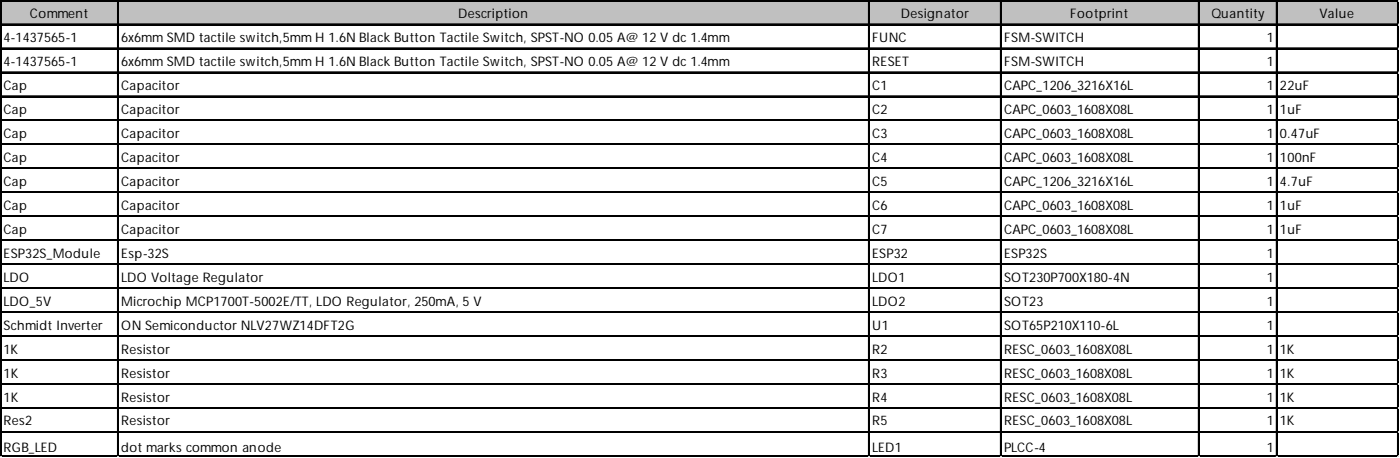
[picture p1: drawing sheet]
<svg xmlns="http://www.w3.org/2000/svg" width="290mm" height="95mm" viewBox="0 0 290 95" stroke-linecap="round" stroke-linejoin="round" font-family="sans-serif">
<defs><g id="words">
<g font-size="2.7">
<text x="6.2" y="3.7">Comment</text>
<text x="94.8" y="3.7">Description</text>
<text x="186.4" y="3.7">Designator</text>
<text x="221.4" y="3.7">Footprint</text>
<text x="250.7" y="3.7">Quantity</text>
<text x="273" y="3.7">Value</text>
<text x=".7" y="8.6">4-1437565-1</text>
<text x="25.1" y="8.6">6x6mm SMD tactile switch,5mm H 1.6N Black Button Tactile Switch, SPST-NO 0.05 A@ 12 V dc 1.4mm</text>
<text x="180.4" y="8.6">FUNC</text>
<text x="207.7" y="8.6">FSM-SWITCH</text>
<text x="262.1" y="8.6">1</text>
<text x=".7" y="13.6">4-1437565-1</text>
<text x="25.1" y="13.6">6x6mm SMD tactile switch,5mm H 1.6N Black Button Tactile Switch, SPST-NO 0.05 A@ 12 V dc 1.4mm</text>
<text x="180.4" y="13.6">RESET</text>
<text x="207.7" y="13.6">FSM-SWITCH</text>
<text x="262.1" y="13.6">1</text>
<text x=".7" y="18.5">Cap</text>
<text x=".7" y="23.5">Cap</text>
<text x="25.1" y="18.5">Capacitor</text>
<text x="25.1" y="23.5">Capacitor</text>
<text x="180.4" y="18.5">C1</text>
<text x="180.4" y="23.5">C2</text>
<text x="207.7" y="18.5">CAPC_1206_3216X16L</text>
<text x="207.7" y="23.5">CAPC_0603_1608X08L</text>
<text x="262.1" y="18.5">1</text>
<text x="262.1" y="23.5">1</text>
<text x="264.8" y="18.5">22uF</text>
<text x="264.8" y="23.5">1uF</text>
<text x=".7" y="28.4">Cap</text>
<text x="25.1" y="28.4">Capacitor</text>
<text x="180.4" y="28.4">C3</text>
<text x="207.7" y="28.4">CAPC_0603_1608X08L</text>
<text x="262.1" y="28.4">1</text>
<text x="264.8" y="28.4">0.47uF</text>
<text x=".7" y="33.4">Cap</text>
<text x="25.1" y="33.4">Capacitor</text>
<text x="180.4" y="33.4">C4</text>
<text x="207.7" y="33.4">CAPC_0603_1608X08L</text>
<text x="262.1" y="33.4">1</text>
<text x="264.8" y="33.4">100nF</text>
<text x=".7" y="38.3">Cap</text>
<text x="25.1" y="38.3">Capacitor</text>
<text x="180.4" y="38.3">C5</text>
<text x="207.7" y="38.3">CAPC_1206_3216X16L</text>
<text x="262.1" y="38.3">1</text>
<text x="264.8" y="38.3">4.7uF</text>
<text x=".7" y="43.3">Cap</text>
<text x="25.1" y="43.3">Capacitor</text>
<text x="180.4" y="43.3">C6</text>
<text x="207.7" y="43.3">CAPC_0603_1608X08L</text>
<text x="262.1" y="43.3">1</text>
<text x="264.8" y="43.3">1uF</text>
<text x=".7" y="48.2">Cap</text>
<text x=".7" y="53.2">ESP32S_Module</text>
<text x="25.1" y="48.2">Capacitor</text>
<text x="25.1" y="53.2">Esp-32S</text>
<text x="180.4" y="48.2">C7</text>
<text x="180.4" y="53.2">ESP32</text>
<text x="207.7" y="48.2">CAPC_0603_1608X08L</text>
<text x="207.7" y="53.2">ESP32S</text>
<text x="262.1" y="48.2">1</text>
<text x="262.1" y="53.2">1</text>
<text x="264.8" y="48.2">1uF</text>
<text x=".7" y="58.1">LDO</text>
<text x="25.1" y="58.1">LDO Voltage Regulator</text>
<text x="180.4" y="58.1">LDO1</text>
<text x="207.7" y="58.1">SOT230P700X180-4N</text>
<text x="262.1" y="58.1">1</text>
<text x=".7" y="63.1">LDO_5V</text>
<text x="25.1" y="63.1">Microchip MCP1700T-5002E/TT, LDO Regulator, 250mA, 5 V</text>
<text x="180.4" y="63.1">LDO2</text>
<text x="207.7" y="63.1">SOT23</text>
<text x="262.1" y="63.1">1</text>
<text x=".7" y="68">Schmidt Inverter</text>
<text x="25.1" y="68">ON Semiconductor NLV27WZ14DFT2G</text>
<text x="180.4" y="68">U1</text>
<text x="207.7" y="68">SOT65P210X110-6L</text>
<text x="262.1" y="68">1</text>
<text x=".7" y="73">1K</text>
<text x=".7" y="77.9">1K</text>
<text x="25.1" y="73">Resistor</text>
<text x="25.1" y="77.9">Resistor</text>
<text x="180.4" y="73">R2</text>
<text x="180.4" y="77.9">R3</text>
<text x="207.7" y="73">RESC_0603_1608X08L</text>
<text x="207.7" y="77.9">RESC_0603_1608X08L</text>
<text x="262.1" y="73">1</text>
<text x="262.1" y="77.9">1</text>
<text x="264.8" y="73">1K</text>
<text x="264.8" y="77.9">1K</text>
<text x=".7" y="82.9">1K</text>
<text x="25.1" y="82.9">Resistor</text>
<text x="180.4" y="82.9">R4</text>
<text x="207.7" y="82.9">RESC_0603_1608X08L</text>
<text x="262.1" y="82.9">1</text>
<text x="264.8" y="82.9">1K</text>
<text x=".7" y="87.8">Res2</text>
<text x="25.1" y="87.8">Resistor</text>
<text x="180.4" y="87.8">R5</text>
<text x="207.7" y="87.8">RESC_0603_1608X08L</text>
<text x="262.1" y="87.8">1</text>
<text x="264.8" y="87.8">1K</text>
<text x=".7" y="93.3">RGB_LED</text>
<text x="25.1" y="93.3">dot marks common anode</text>
<text x="180.4" y="93.3">LED1</text>
<text x="207.7" y="93.3">PLCC-4</text>
<text x="262.1" y="93.3">1</text>
</g>
</g></defs>
<path d="M.2 .2h289.2v5h-289.2z" fill="#c0c0c0"/>
<g fill="none" stroke="#000" stroke-width=".25">
<path d="M0 0v94.3M.1 0v94.3M.2 0h289.2M.2 .1h289.2M.2 4.9h289.2M.2 5.1h289.2M.2 9.9h289.2M.2 10h289.2M.2 14.8h289.2M.2 15h289.2M.2 19.8h289.2M.2 19.9h289.2"/>
<path d="M24.3 .2v94.1M24.4 .2v94.1M179.7 .2v94.1M179.8 .2v94.1M207 .2v94.1M207.1 .2v94.1M247.9 .2v94.1M248.1 .2v94.1M264.1 .2v94.1M264.2 .2v94.1M289.1 .2v94.1M289.2 .2v94.1"/>
<path d="M.2 24.7h289.2M.2 24.9h289.2M.2 29.7h289.2M.2 29.8h289.2M.2 34.7h289.2M.2 34.8h289.2M.2 39.6h289.2M.2 39.7h289.2M.2 44.6h289.2M.2 44.7h289.2M.2 49.5h289.2M.2 49.6h289.2"/>
<path d="M.2 54.5h289.2M.2 54.6h289.2M.2 59.4h289.2M.2 59.5h289.2M.2 64.4h289.2M.2 64.5h289.2M.2 69.3h289.2M.2 69.4h289.2M.2 74.3h289.2M.2 74.4h289.2M.2 79.2h289.2M.2 79.3h289.2"/>
<path d="M.2 84.2h289.2M.2 84.3h289.2M.2 89.1h289.2M.2 89.2h289.2M.2 94.1h289.2M.2 94.2h289.2"/>
</g>
<path d="M0 94.3h.1" fill="none" stroke="#d4d4d4" stroke-width=".25"/>
<path d="M0 94.3h.2z" fill="#d4d4d4"/>
<path d="M24.3 94.3h.1" fill="none" stroke="#d4d4d4" stroke-width=".25"/>
<path d="M24.3 94.3h.3z" fill="#d4d4d4"/>
<path d="M179.7 94.3h.1" fill="none" stroke="#d4d4d4" stroke-width=".25"/>
<path d="M179.7 94.3h.2z" fill="#d4d4d4"/>
<path d="M207 94.3h.1" fill="none" stroke="#d4d4d4" stroke-width=".25"/>
<path d="M207 94.3h.2z" fill="#d4d4d4"/>
<path d="M247.9 94.3h.1" fill="none" stroke="#d4d4d4" stroke-width=".25"/>
<path d="M247.9 94.3h.3z" fill="#d4d4d4"/>
<path d="M264.1 94.3h.1" fill="none" stroke="#d4d4d4" stroke-width=".25"/>
<path d="M264.1 94.3h.2z" fill="#d4d4d4"/>
<path d="M289.1 94.3h.1" fill="none" stroke="#d4d4d4" stroke-width=".25"/>
<path d="M289.1 94.3h.3z" fill="#d4d4d4"/>
<path d="M289.4 0h.1" fill="none" stroke="#d4d4d4" stroke-width=".25"/>
<path d="M289.4 0v.2z" fill="#d4d4d4"/>
<path d="M289.4 4.9h.1" fill="none" stroke="#d4d4d4" stroke-width=".25"/>
<path d="M289.4 4.9v.3z" fill="#d4d4d4"/>
<path d="M289.4 9.9h.1" fill="none" stroke="#d4d4d4" stroke-width=".25"/>
<path d="M289.4 9.9v.2z" fill="#d4d4d4"/>
<path d="M289.4 14.8h.1" fill="none" stroke="#d4d4d4" stroke-width=".25"/>
<path d="M289.4 14.8v.3z" fill="#d4d4d4"/>
<path d="M289.4 19.8h.1" fill="none" stroke="#d4d4d4" stroke-width=".25"/>
<path d="M289.4 19.8v.2z" fill="#d4d4d4"/>
<path d="M289.4 24.7h.1" fill="none" stroke="#d4d4d4" stroke-width=".25"/>
<path d="M289.4 24.7v.3z" fill="#d4d4d4"/>
<path d="M289.4 29.7h.1" fill="none" stroke="#d4d4d4" stroke-width=".25"/>
<path d="M289.4 29.7v.2z" fill="#d4d4d4"/>
<path d="M289.4 34.7h.1" fill="none" stroke="#d4d4d4" stroke-width=".25"/>
<path d="M289.4 34.7v.2z" fill="#d4d4d4"/>
<path d="M289.4 39.6h.1" fill="none" stroke="#d4d4d4" stroke-width=".25"/>
<path d="M289.4 39.6v.2z" fill="#d4d4d4"/>
<path d="M289.4 44.6h.1" fill="none" stroke="#d4d4d4" stroke-width=".25"/>
<path d="M289.4 44.6v.2z" fill="#d4d4d4"/>
<path d="M289.4 49.5h.1" fill="none" stroke="#d4d4d4" stroke-width=".25"/>
<path d="M289.4 49.5v.2z" fill="#d4d4d4"/>
<path d="M289.4 54.5h.1" fill="none" stroke="#d4d4d4" stroke-width=".25"/>
<path d="M289.4 54.5v.2z" fill="#d4d4d4"/>
<path d="M289.4 59.4h.1" fill="none" stroke="#d4d4d4" stroke-width=".25"/>
<path d="M289.4 59.4v.2z" fill="#d4d4d4"/>
<path d="M289.4 64.4h.1" fill="none" stroke="#d4d4d4" stroke-width=".25"/>
<path d="M289.4 64.4v.2z" fill="#d4d4d4"/>
<path d="M289.4 69.3h.1" fill="none" stroke="#d4d4d4" stroke-width=".25"/>
<path d="M289.4 69.3v.2z" fill="#d4d4d4"/>
<path d="M289.4 74.3h.1" fill="none" stroke="#d4d4d4" stroke-width=".25"/>
<path d="M289.4 74.3v.2z" fill="#d4d4d4"/>
<path d="M289.4 79.2h.1" fill="none" stroke="#d4d4d4" stroke-width=".25"/>
<path d="M289.4 79.2v.2z" fill="#d4d4d4"/>
<path d="M289.4 84.2h.1" fill="none" stroke="#d4d4d4" stroke-width=".25"/>
<path d="M289.4 84.2v.2z" fill="#d4d4d4"/>
<path d="M289.4 89.1h.1" fill="none" stroke="#d4d4d4" stroke-width=".25"/>
<path d="M289.4 89.1v.3z" fill="#d4d4d4"/>
<path d="M289.4 94.1h.1" fill="none" stroke="#d4d4d4" stroke-width=".25"/>
<path d="M289.4 94.1v.2z" fill="#d4d4d4"/>
<use href="#words"/>
</svg>
